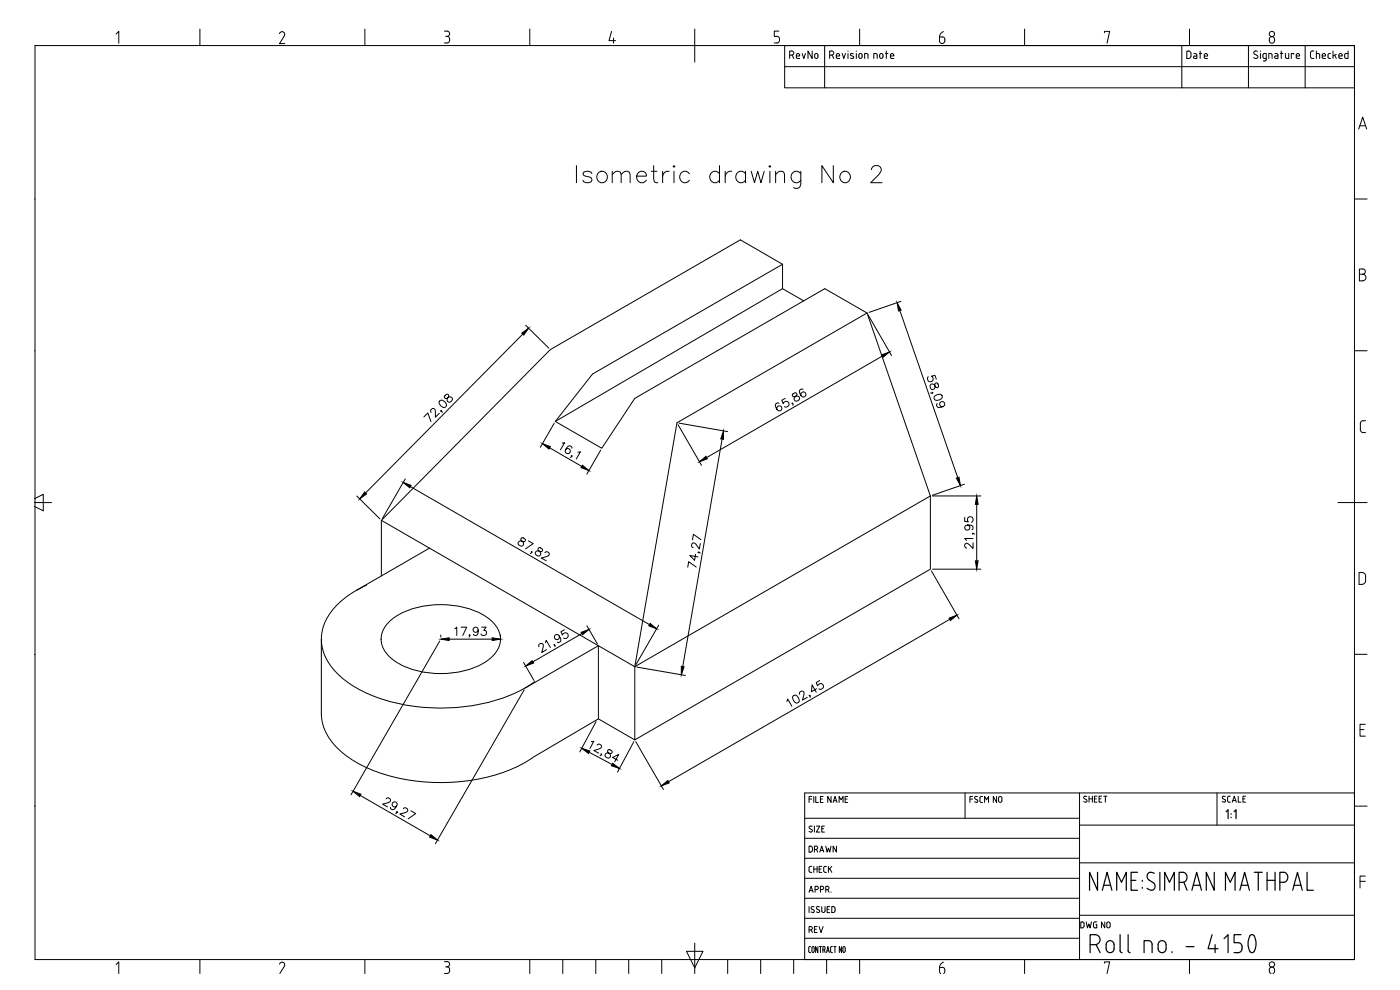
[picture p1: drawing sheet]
<svg xmlns="http://www.w3.org/2000/svg" width="420mm" height="297mm" viewBox="0 0 420 297" stroke-linecap="round" stroke-linejoin="round" font-family="sans-serif">
<defs><g id="words">
<text font-size="11.5" x="172.2" y="57.9">Isometric drawing No 2</text>
<text font-size="6.2" x="135.5" y="192.3">17,93</text>
<g font-size="5.3">
<text x="236" y="18.7">RevNo</text>
<text x="355.2" y="18.7">Date</text>
<text x="392.3" y="18.7">Checked</text>
</g>
<g font-size="4.9">
<text x="242" y="256.8">DRAWN</text>
<text x="242" y="262.8">CHECK</text>
<text x="242" y="281.2">REV</text>
<text x="323.5" y="279.8">DWG NO</text>
</g>
</g></defs>
<!-- layer: Title Block -->
<g fill="none" stroke="#000" stroke-width=".3">
<path d="M10.5 13.7h396v274.2h-396zM34.8 10.2l.9-.8v3.6M60 8.7v5M84.7 9.5l.7 .4-.1 .8M84.7 9.5l-.5 .2-.3 .4M85.4 10.7l-1.5 2.4h1.6M109.5 8.7v5M133.4 9.3h.8a.83 .83 0 0 1 .7 1.1 .83 .83 0 0 1-1.1 .5M134.2 10.9a1.01 1.01 0 0 1 .8 1 1.01 1.01 0 0 1-.8 1h-.8M159 8.7v5M183.5 9.4l-.7 2.8h1.9M184.1 11.4v1.6"/>
<path d="M208.5 8.7v9.9M232.4 12.9h.8M233.1 10.9a1.02 1.02 0 0 1 .9 1 1.02 1.02 0 0 1-.9 1M233.8 9.3h-1.4v1.6h.8M249 16.6h.6M249.6 16.5a.61 .61 0 0 0 .6-.6 .61 .61 0 0 0-.6-.6h-.6v2.2M249.7 16.6l.5 .9M251 16.5a.5 .5 0 0 1 .5-.5 .5 .5 0 0 1 .5 .5M251 16.6l.2 .9h.8M252 16.6v.2h-1M252.7 16l.5 1.5 .5-1.5M254.5 15.3v.1"/>
<path d="M254.5 16v1.5M256.1 16.2l-.6-.2-.3 .3 .2 .3 .8 .5-.1 .4-.9-.1M257 15.3v.1M257 16v1.5M257.7 16.5a.5 .5 0 0 1 .5-.5 .5 .5 0 0 1 .5 .5M257.8 16.6l-.1 .4a.5 .5 0 0 0 .5 .5 .5 .5 0 0 0 .5-.5M258 8.7v5M258.7 16.6v.4M259.5 17.5v-1.5l.9 .3 .1 1.2M263.2 16.5l-.2-.4-.8-.1v1.5M263.3 16.5v1M264 16.5a.5 .5 0 0 1 .5-.5 .5 .5 0 0 1 .5 .5"/>
<path d="M264 16.6v.4a.5 .5 0 0 0 .5 .5 .5 .5 0 0 0 .5-.5v-.4M265.8 16h.7M266 15.3v2.2M267.2 16.6l.2 .9h.9M267.2 16.5a.5 .5 0 0 1 .5-.5 .5 .5 0 0 1 .5 .5M268.3 16.6v.2h-1.1M281.9 12.3a.79 .79 0 0 0 .8 .8 .79 .79 0 0 0 .8-.8M282 11.1l1.3 .2 .3 1M282 11.1v1.2M283.1 9.5l-.9 .8-.2 .8M307.5 8.7v5M331.5 9.8v-.4h1.5l-.8 3.6"/>
<path d="M354.7 13.7h-119.2v6.3M357 8.7v5M374.7 13.7v12.7h17M377.4 15.4a.6 .6 0 0 0-.9 0 .6 .6 0 0 0 0 .8l.7 .4a.57 .57 0 0 1 .1 .8 .57 .57 0 0 1-.8 0l-.3-.1M378.3 15.3v.1M378.3 16v1.5M379.5 16l-.5 .5 .1 .8 .4 .2M379.5 16h.5v1.9l-.2 .3-.7 .1M379.5 17.5h.5M380.8 17.5v-1.5l.9 .3 .1 1.2M381.2 11.2a.9 .9 0 0 1 1.3 .8 .9 .9 0 0 1-1.3 .7l-.3-.9zM382.6 16l.7 .1 .2 .4"/>
<path d="M383.5 16.5v1l-.9-.2 .1-.5h.8M384.3 16h.7M384.5 15.3v2.2M385.8 16v1.3l.4 .2M386.8 16v1.5h-.6M388.3 16.3v-.3h-.8v1.5M389 16.5a.5 .5 0 0 1 .5-.5 .5 .5 0 0 1 .5 .5M389 16.6l.2 .9h.8M390 16.6v.2h-1M391.7 13.7h-37v12.7h20M391.7 13.7h14.8v12.7h-14.8zM235.5 20v6.4h12"/>
<path d="M235.5 20h171M247.5 20v6.4h107.2M407.8 38.7l1.2-3.5 1.2 3.5M408.1 37.7h1.7M10.3 59.7h.2M406.5 59.7h3.8M408 82.3h1M409 80.7a.79 .79 0 0 1 .8 .8 .79 .79 0 0 1-.8 .8M409 80.7h-1v3.6l1-.1a.98 .98 0 0 0 .9-.9 .98 .98 0 0 0-.9-1M10.3 105.2h.2M406.5 105.2h3.8M408.2 128.9a.9 .9 0 0 0 .9 .9h.7"/>
<path d="M408.3 127.1v1.8M409.1 126.2a.9 .9 0 0 0-.9 .9M409.2 126.2h.6M10.3 149.6l2.7-1.3v5l-2.7-1.4M10.3 150.8h5.2M401.5 150.8h8.8M407.9 171.8a1.52 1.52 0 0 1 1.9 .7v1.7l-.2 .7a1.69 1.69 0 0 1-1.7 .4zM10.3 196.3h.2M406.5 196.3h3.8M408.2 218.9h1.1M409.8 217.3h-1.6v3.6h1.6M242.8 239.8h.8"/>
<path d="M243.6 239h-.8v1.8M244.2 239v1.8M244.8 239v1.8h.8M246.2 239.8h.6M247 239h-.8v1.8h.8M249.4 239v1.8l-1-1.8v1.8M253.6 239.8h.6M254.4 239h-.8v1.8h.8M289.6 237.9v7.6M291.1 239.8h.8M291.9 239h-.8v1.8M292.9 239l.5 .1"/>
<path d="M292.9 239l-.4 .4 .8 .6M294.9 239l-.8 .2v1.1l.2 .4 .6 .1M299.1 239v1.8l-1-1.8v1.8M299.7 239.4a.5 .5 0 0 1 .5-.4 .5 .5 0 0 1 .5 .4M299.7 239.5v.8a.5 .5 0 0 0 .5 .4 .5 .5 0 0 0 .5-.4v-.8M324 237.9v50M326.1 239a.47 .47 0 0 0-.7-.1 .47 .47 0 0 0 0 .7l.6 .3a.5 .5 0 0 1 0 .8 .5 .5 0 0 1-.8-.2M326.8 239.7h1M326.8 238.9v1.8M327.8 238.9v1.8M328.5 239.7h.5M329.2 238.9h-.7v1.8h.7"/>
<path d="M329.8 239.7h.6M330.6 238.9h-.8v1.8h.8M331.2 238.9h1M331.7 238.9v1.8M365.2 237.9v9.7M367.6 239.9a.49 .49 0 0 1 0 .8 .49 .49 0 0 1-.8-.2M367.7 239a.46 .46 0 0 0-.7-.1 .46 .46 0 0 0 0 .7l.6 .3M368.9 238.9l-.4 .2-.1 1.1 .5 .5M368.9 238.9h.3M371.6 238.9v1.8h.8M373 239.7h.6M373.8 238.9h-.8v1.8h.8"/>
<path d="M406.5 237.9h-165v50M10.3 241.9h.2M241.5 257.5h82.5M241.5 251.5h82.5M241.5 245.5h82.5M242.8 249.5l.6 .2M243 248.6l.8 .6-.4 .4M243.2 247.9l-.4 .3 .2 .4M243.2 247.8l.5 .1M244.4 247.9v1.8M245 247.9h1l-1 1.8h1M246.6 248.7h.6"/>
<path d="M247.4 247.9h-.8v1.8h.8M250 240.8l.6-1.8 .6 1.8M250.2 240.3h.8M251.8 240.8v-1.8l.6 1 .6-1v1.8M293.2 240a.48 .48 0 0 1 0 .8 .48 .48 0 0 1-.7-.3M295.5 240.8v-1.8l.6 1 .6-1v1.8M324 258.9h82.5M324 247.6h82.5M368.9 240.7h.3M369.8 240.7l.6-1.8 .6 1.8M370 240.2h.8M406.5 241.9h3.8"/>
<path d="M241.5 275.5h82.5M241.5 269.5h82.5M241.5 263.5h82.5M242.8 267.7l.6-1.8 .6 1.8M242.8 272v1.8M243 267.2h.8M243.6 272.8l.6 .3a.49 .49 0 0 1 0 .7 .49 .49 0 0 1-.8-.2M244.3 272.1a.47 .47 0 0 0-.7 0 .47 .47 0 0 0 0 .7M244.6 266.9h.5M245.1 266.9a.5 .5 0 0 0 .5-.5 .5 .5 0 0 0-.5-.5h-.5v1.8M245.2 272.8l.6 .3a.49 .49 0 0 1 0 .7 .49 .49 0 0 1-.8-.2M245.9 272.1a.48 .48 0 0 0-.7 0 .48 .48 0 0 0 0 .7"/>
<path d="M246.2 266.9h.5M246.6 272v1.3a.5 .5 0 0 0 .5 .5 .5 .5 0 0 0 .5-.5v-1.3M246.7 266.9a.5 .5 0 0 0 .5-.5 .5 .5 0 0 0-.5-.5h-.5v1.8M247.8 266.9h.5M248.2 272.8h.6M248.3 265.9a.5 .5 0 0 1 .5 .5 .5 .5 0 0 1-.5 .5M248.3 265.9h-.5v1.8M248.4 266.9l.4 .8M249 272h-.8v1.8h.8M249.4 267.6v.1M249.6 272l.7 .1a1.21 1.21 0 0 1 .2 1.4l-.9 .3zM324 274.6h82.5"/>
<path d="M408.2 264.4h1.6M409.8 262.8h-1.6v3.6M34.8 289.4l.9-.8v3.5M60 287.9v4.2M84.7 288.7l.7 .4-.1 .8M84.7 288.7l-.5 .2-.3 .4M85.4 289.9l-1.4 2.2M109.5 287.9v4.2M133.4 288.5h.8M133.8 290.1h.4M134.2 288.5a.79 .79 0 0 1 .7 .8 .79 .79 0 0 1-.7 .8M134.2 290.1a1.01 1.01 0 0 1 .8 1 1.01 1.01 0 0 1-.8 1h-.8"/>
<path d="M159 287.9v4.2M168.9 287.9v4.2M178.8 287.9v4.2M188.7 287.9v4.2M198.6 287.9v4.2M206 285.4h5l-2.5 5zM208.5 283v9.1M218.4 287.9v4.2M228.3 287.9v4.2M238.2 287.9v4.2M241.5 281.5h82.5M243.3 284l-.6 .2v1.2l.2 .4h.4"/>
<path d="M243.7 285.3l.3 .5 .4-.5M243.7 285.3v-1.1l.3-.2 .3 .2 .1 1.1M245.5 284v1.8l-.7-1.8v1.8M245.9 284h.7M246.2 284v1.8M247 285h.3M247.3 285l.3-.3v-.5l-.6-.2v1.8M247.4 285l.2 .8M248.1 285.8l.4-1.8 .4 1.8M248.1 287.9v4.2M248.2 285.3h.6M249.3 285.4l.3 .4"/>
<path d="M249.3 284.5v.9M249.6 284l-.3 .4M249.6 285.8h.2M249.6 284h.2M250.2 284h.7M250.6 284v1.8M252.6 284v1.8l-.7-1.8v1.8M252.9 284.5l.2-.4h.4l.2 1.2M252.9 285.3l.4 .5 .3-.5M253 284.5v.8M258 287.9v4.2M282 290.3v1.4l.3 .4"/>
<path d="M282 290.3h.8M282.8 290.2a1.02 1.02 0 0 1 .8 .8 1.02 1.02 0 0 1-.4 1.1M283.1 288.7l-.9 .8-.2 .8M307.5 287.9v4.2M331.5 289v-.4h1.5l-.8 3.5M357 287.9v4.2M381.5 292.1a.92 .92 0 0 1-.5-1.4 .92 .92 0 0 1 1.4 0l.1 .9-.5 .5"/>
<circle cx="381.7" cy="10.2" r=".79"/>
<circle cx="381.7" cy="289.4" r=".79"/>
</g>
<g fill="none" stroke="#000" stroke-width=".36">
<path d="M368 243.5l.6-.5v2.6M369.5 244.1v.2M369.5 245.2v.1M370.4 243.5l.6-.5v2.6M329.4 261.7v5.4l-2.4-5.4v5.4M330.8 267.1l1.5-5.4 1.4 5.4M331.2 265.6h2.1M335.1 267.1v-5.4l1.5 3 1.4-3v5.4M339.5 264.1h1.4M341.4 261.7h-1.9v5.4h1.9M342.8 264.1v.3M342.8 266.2v.3"/>
<path d="M344.2 266.5l1.5 .6M346.4 262a1.28 1.28 0 0 0-1.9 .1 1.28 1.28 0 0 0 .3 1.9l1.3 .9a1.25 1.25 0 0 1 .5 1.2 1.25 1.25 0 0 1-.9 1M348.1 261.7v5.4M349.5 267.1v-5.4l1.5 3 1.4-3v5.4M353.9 264.7h1.1a1.53 1.53 0 0 0 1.2-1.5 1.53 1.53 0 0 0-1.1-1.5h-1.2v5.4M355.3 264.7l1 2.4M357.7 267.1l1.4-5.4 1.5 5.4M358.1 265.6h2.1M364.4 261.7v5.4l-2.4-5.4v5.4M367.8 267.1v-5.4l1.4 3 1.5-3v5.4M372.1 267.1l1.4-5.4 1.5 5.4M372.5 265.6h2.1"/>
<path d="M376.4 261.7h2.4M377.6 261.7v5.4M380.3 264.1h2.4M380.3 261.7v5.4M382.7 261.7v5.4M384.1 264.7h1.2a1.53 1.53 0 0 0 1.2-1.5 1.53 1.53 0 0 0-1.2-1.5h-1.2v5.4M387.9 267.1l1.5-5.4 1.4 5.4M388.4 265.6h2M392.3 261.7v5.4h1.9M327.2 283.4h1.5M328.7 280.4a1.49 1.49 0 0 1 1.4 1.5 1.49 1.49 0 0 1-1.4 1.5M328.7 280.4h-1.5v5.4"/>
<path d="M329 283.4l1.2 2.4M332.5 282.5a1.2 1.2 0 0 1 1.2-.1 1.2 1.2 0 0 1 .7 1v1.2a1.2 1.2 0 0 1-1.2 1.2 1.2 1.2 0 0 1-1.2-1.2v-1.5zM336.2 280.4v4.8l.1 .5 .5 .1M338.5 285.2l.2 .5 .4 .1M338.6 280.4v4.8M343.4 285.8v-3.6l1.6 .1 .5 .4 .2 .6 .1 2.5M348.1 282.5a1.2 1.2 0 0 1 1.2-.1 1.2 1.2 0 0 1 .7 1v1.2a1.2 1.2 0 0 1-1.2 1.2 1.2 1.2 0 0 1-1.2-1.2v-1.5zM351.8 285.5v.3M356 284h2.4M363.8 280.4l-1.2 4.2h3M364.7 283.4v2.4M367.4 281.6l1.2-1.2v5.4"/>
<path d="M372.5 280.4h-2.1v2.5l1.2-.1a1.53 1.53 0 0 1 1.2 1.5 1.53 1.53 0 0 1-1.2 1.5h-1.2M375.3 280.6l.7-.1a4.1 4.1 0 0 1 0 5.3h-.5a4.4 4.4 0 0 1-.2-5.2z"/>
</g>
<!-- layer: 0 -->
<g fill="none" stroke="#000" stroke-width=".3">
<path d="M234.9 79.3l-12.7-7.3-57.1 32.9-50.6 51.2 76 43.9v22l88.7-51.2v-22M234.9 79.3l-57.1 32.9-11.1 14.2 13.9 8.1 9.9-15 57-32.9 12.7 7.3M234.9 79.3v7.3l-68.2 39.8M157.8 97.6l6.9 6.9M234.9 86.6l6.3 3.7M260.2 93.9l-57 33-12.7 73.1 88.7-51.2M260.2 93.9l19 54.9M260.5 94.5l7.1 12.2M270.1 93.2l17.3 50.1M270.4 90.4l-9.6 3.3M133.5 118.8l-.2 .3a.51 .51 0 0 0 .8 .4 .9 .9 0 0 1 1-.5 .9 .9 0 0 1 .7 .8l-.5 .7a.72 .72 0 0 1-1-.1 .72 .72 0 0 1 .1-1l.2-.4a.49 .49 0 0 0-.4-.7zM156.9 100.2l-47.2 47.7"/>
<path d="M235.7 119.5l-1.1 .6 .5 1a.88 .88 0 0 1 1.1-.7 .88 .88 0 0 1 .5 1.3 .88 .88 0 0 1-1.3 .3M238 118.2l-.2 .2a.5 .5 0 0 0 .6 .6 .89 .89 0 0 1 1-.2 .89 .89 0 0 1 .5 1l-.2 .3a.8 .8 0 0 1-1.2 .1 1.23 1.23 0 0 1 .7-1.8l-.4-.6zM241 116.8a.73 .73 0 0 0-.8 .1 .73 .73 0 0 0-.3 .7 1.44 1.44 0 0 0 1.5 1.5 .78 .78 0 0 0 .4-1.1 .78 .78 0 0 0-1-.3 .78 .78 0 0 0-.4 1M264.8 106.8l-52.7 30.5M278.6 113.1a.89 .89 0 0 0 .1 1.3 .89 .89 0 0 0 1.3-.3 .89 .89 0 0 0-.4-1.2l1-.3 .4 1.1M279.2 115.5a.92 .92 0 0 1 1-.2 .92 .92 0 0 1 .6 .8 .5 .5 0 0 0 .9-.1 .93 .93 0 0 0-.7-1.1l-.4 .2v.8a.72 .72 0 0 1-.4 .9 .72 .72 0 0 1-.9-.3zM279.3 117.9l.4 .1 .2-.1-.1-.2 .1 .2M280.6 118.8a1.28 1.28 0 0 1 2.2 .1 1.42 1.42 0 0 1-2.4 .8l-.1-.6zM127.2 125.1l1.2-1.2 .9 2.6M129.4 123.7l-.1-.7 .8-.4a.78 .78 0 0 1 .6 .9v1.7l1.2-1.2M132.1 120.2a1.44 1.44 0 0 1 1.8 1.8l-.2 .1a1.44 1.44 0 0 1-1.8-1.7zM132.4 123.2l-.1 .2 .1-.2 .3 .6"/>
<path d="M165 134.4l9.6 5.5M166.3 127l-4.1 7.2M168.7 132.9l.7-.1-1.2 2.2M171.6 134.5a.73 .73 0 0 0-.8-.7 1.41 1.41 0 0 0-.7 2.2 .77 .77 0 0 0 1-.3 .77 .77 0 0 0-.3-1 .77 .77 0 0 0-1.1 .2M171.7 136.8l-.2-.1 .2 .1-.5 .4M173.4 135.7l.8-.1-1.3 2.1M180.3 135l-4.2 7.3M203.5 127.4l7 12.2M203.8 127l14.6 2.5M216.7 131.7l-11.8 68.3M233.8 121a.73 .73 0 0 0-.8 0 .73 .73 0 0 0-.3 .8 1.48 1.48 0 0 0 1.5 1.4 .78 .78 0 0 0 .4-1 .78 .78 0 0 0-1-.4 .78 .78 0 0 0-.4 1.1M237.9 121l-.2 .1 .2-.1 .1 .6"/>
<path d="M281.3 121.1a.73 .73 0 0 0 .1 1.1 1.43 1.43 0 0 0 2.1-1.3 .77 .77 0 0 0-1-.4 .77 .77 0 0 0-.5 1 .77 .77 0 0 0 1 .5M107.1 148.8l6.9 6.9M114.5 156.1v16.7M121.6 143.7l-6.8 11.9M123.2 146l71.7 41.4M279.9 148.8h14.5M289.4 145.3l-9.6 3.3M289.5 155.3v1.2l1.1 .1a.88 .88 0 0 1 0-1.4 .88 .88 0 0 1 1.3 .2 .88 .88 0 0 1-.3 1.3M290.4 157.5a.77 .77 0 0 1 .6 1.1 .77 .77 0 0 1-1.2 .3 .77 .77 0 0 1 .1-1.3 1.32 1.32 0 0 1 2.1 .9l-.3 .5M293.1 151.3v17M110.1 175.5a23.7 23.7 0 0 0-12.6 11.3 13.6 13.6 0 0 0 4 15.6 42.2 42.2 0 0 0 25 9.8 53.4 53.4 0 0 0 32.5-6.6l1.4-1 .2 .1M128.9 164.5l-22 12.6"/>
<path d="M156.4 161.5l-.1 .4 .5 .6a.72 .72 0 0 1 .3 .9 .72 .72 0 0 1-.9 .4l-.4-.2a.72 .72 0 0 1-.2-1 .72 .72 0 0 1 1-.2l.5 .1a.54 .54 0 0 0 .6-.6 .99 .99 0 0 0-1.3-.4zM158.6 162.3l1.4 .8-2.3 1.6M159.6 165.7l-.1-.2h.1l-.1 .4-.4 .2M161.6 164.4v.7a.9 .9 0 0 1 .7 .8 .9 .9 0 0 1-.6 .9l-.8-.3a.71 .71 0 0 1-.1-1 .71 .71 0 0 1 .9-.1l.5 .1a.49 .49 0 0 0 .6-.6 .91 .91 0 0 0-1.2-.5zM163.5 165.8l.7-.3 .6 .5v.4l-.7 .6-1.6 .4 1.4 .9M208.8 166.3l-.3 1.8-1.5-1.4 2.5 .4M208.9 170.1l-2.2-1.6-.3 1.7M209.6 165.7v.2v-.2l.5 .3M210.2 163.1l-.3 1.6-1-1.3-.7-.5-.4 .1-.3 .7 .5 .6M210.4 161.9l-2.3-1.6-.3 1.7M279.5 171.3l8.3 14.4M279.9 170.8h14.5"/>
<path d="M291.9 160v.3v-.3l.6 .3M292 162.9v1.6l-1.2-1.1a.77 .77 0 0 0-1-.3l-.3 .9 .6 .4M292 161.6h-2.5l.5 .6M96.4 191.8v22.3a16.6 16.6 0 0 0 8.1 13.1 51 51 0 0 0 31.4 7.5 47.6 47.6 0 0 0 24.5-7.8l19.2-11.2v-22l-22 12.7M116.8 186.5a23.2 23.2 0 0 1 17.4-5 20.2 20.2 0 0 1 14.4 6 6.9 6.9 0 0 1-1.9 10.4 26.6 26.6 0 0 1-21.8 3.3 15.4 15.4 0 0 1-9.6-6.2 6.7 6.7 0 0 1 1.5-8.5zM132 192.3l-26.7 46.2M132.3 190.5v.7M134.8 191.8h12.9M150.2 190.5v.7M157.1 198.8l3.2 5.4M161.7 194.1l.1-.8 .9-.2a.77 .77 0 0 1 .3 1l-.4 1.7 1.4-.9M163.6 192.8l.3-.7 1.3 2.2"/>
<path d="M166.4 193.4l-.1 .1v-.1l.3 .2-.1 .4M167.8 190.8a.77 .77 0 0 1-.6 1.1 .77 .77 0 0 1-.8-.9 .77 .77 0 0 1 1.1-.5 1.74 1.74 0 0 1 .5 2.1l-.5 .2-.2-.1M169.4 189l-1.1 .5 .5 1a.88 .88 0 0 1 1.1-.6 .88 .88 0 0 1 .5 1.2 .88 .88 0 0 1-1.3 .3M174.6 190.1l-14.7 8.5M176.1 187.8l3.2 5.4M197.7 187.6l-6.9 11.9M285 185.8l-84.4 48.7M157.3 207l-26.6 46.1M178.9 216.5l-4.9 9.1M179.6 215.7l10.9 6.3M191.1 200.2l14.6 2.5M236.1 210.5l.3-.8 1.2 2.2"/>
<path d="M238.1 208.7l.2-.1a1.43 1.43 0 0 1 1.3 2.2l-.2 .1a1.43 1.43 0 0 1-1.3-2.2zM240 208.3l.1-.7 .8-.2a.74 .74 0 0 1 .4 1l-.5 1.7 1.5-.9M243 208.6l-.2 .2 .2-.2 .2 .3-.1 .4M245.1 206.7l-1.6 .9 .2-2.1 1.3 2.2M246 204.2l-1.1 .6 .5 1a.89 .89 0 0 1 1.1-.7 .89 .89 0 0 1 .5 1.2 .89 .89 0 0 1-1.2 .4M108.1 238.7l21 12.1M115.9 239.7l.7-.3 .6 .6a.76 .76 0 0 1-.7 .8l-1.7 .5 1.5 .8M176.8 225.7l6.9 3.7M177.5 222.5l.7-.1-1.2 2.2M179.2 223.6l.7-.3 .6 .6a.75 .75 0 0 1-.7 .8l-1.6 .5 1.5 .8M180.6 226.3l-.3-.1h.2v.3l-.4 .2M182.5 225l-.2 .5 .2 .2a.9 .9 0 0 1 .7 .8 .9 .9 0 0 1-.5 1l-.8-.3a.72 .72 0 0 1-.2-1 .72 .72 0 0 1 1-.2l.4 .1a.52 .52 0 0 0 .6-.7 .96 .96 0 0 0-1.2-.4z"/>
<path d="M185.4 228.1l-1.6-.8 1.9-.9-1.2 2.2M190.2 222.5l-4.9 9.2M190.8 222.5l8.3 14.4M119.1 241.8a.77 .77 0 0 1-1.3 0 .77 .77 0 0 1 .4-1.2 .77 .77 0 0 1 1 .7 1.34 1.34 0 0 1-1.8 1.5l-.2-.6M119.2 243.7l-.2-.2 .2 .2-.5 .4M121.1 242.7l.7-.3 .4 .2 .2 .7-.8 .5-1.6 .4 1.4 .9M123.3 243.3l1.5 .8-2.3 1.6"/>
</g>
<g fill="#000" stroke="#000" stroke-width=".3">
<path d="M156.6 99.9l2.1-1.4-1.5 2zM269.2 90.8l1.2 2.2-.8 .3zM264.6 106.5l2.4-.9-2 1.6zM162.8 133.1l2.4 .9-.5 .7zM174.8 139.6l1.9 1.6-2.3-.9zM209.9 138.5l2-1.6 .4 .7zM217.1 129.3v2.5l-.8-.1zM109.4 147.6l.6 .6-2 1.5zM121 144.8l2.4 .8-.4 .8zM287 143.5l.8-.3 .4 2.5zM293.1 148.8l.4 2.5h-.8zM292.7 168.3h.8l-.4 2.5z"/>
<path d="M132.3 191.8l2.5-.4v.8zM147.7 191.4l2.5 .4-2.5 .4zM157.8 199.8l1.9-1.6 .4 .7zM174.4 189.7l2.4-.9-2 1.7zM195.1 187l2 1.7-2.4-.9zM204.5 199.9l.8 .2-.8 2.4zM284.8 185.5l2.4-.9-2 1.6zM105.9 237.4l2.4 .9-.4 .7zM174.6 224.5l2.4 .8-.4 .8zM183.9 229l2 1.6-2.4-.8zM198.5 235.8l1.9-1.6 .4 .7zM129.3 250.4l2 1.7-2.4-.9z"/>
</g>
<use href="#words"/>
</svg>
